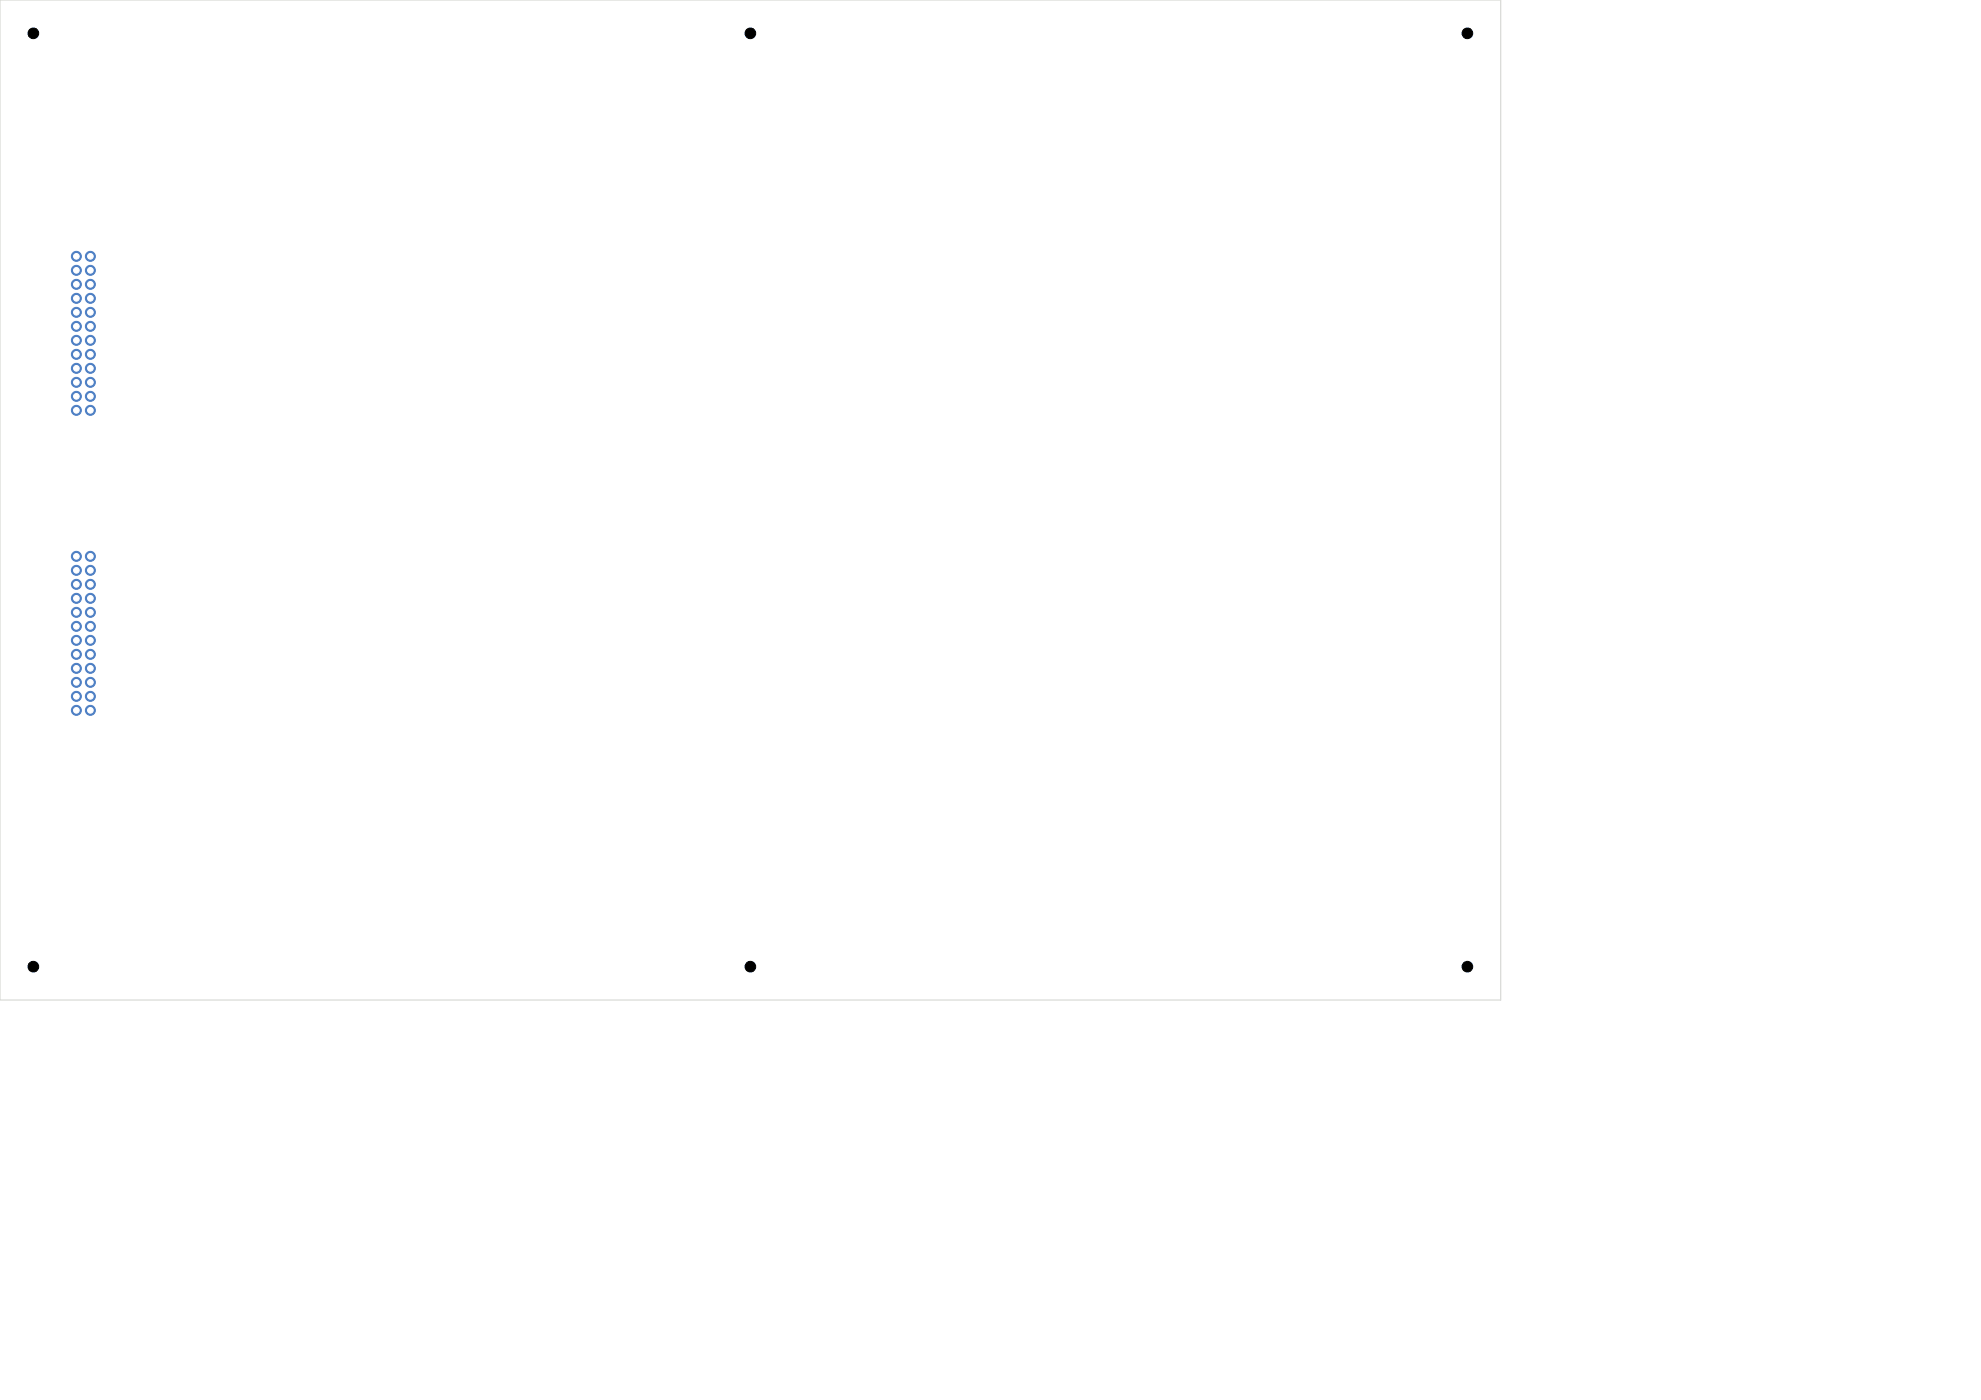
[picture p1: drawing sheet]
<svg xmlns="http://www.w3.org/2000/svg" width="594mm" height="420mm" viewBox="0 0 594 420" stroke-linecap="round" stroke-linejoin="round" font-family="sans-serif">
<g fill="#4d7fc4" stroke="#4d7fc4" stroke-width=".3">
<circle cx="22.9" cy="123.1" r="1.5"/>
<circle cx="22.9" cy="118.9" r="1.5"/>
<circle cx="22.9" cy="114.7" r="1.5"/>
<circle cx="22.9" cy="110.5" r="1.5"/>
<circle cx="22.9" cy="106.3" r="1.5"/>
<circle cx="22.9" cy="102.1" r="1.5"/>
<circle cx="22.9" cy="97.9" r="1.5"/>
<circle cx="22.9" cy="93.7" r="1.5"/>
<circle cx="22.9" cy="89.5" r="1.5"/>
<circle cx="22.9" cy="85.3" r="1.5"/>
<circle cx="22.9" cy="81.1" r="1.5"/>
<circle cx="22.9" cy="76.9" r="1.5"/>
<circle cx="27.1" cy="123.1" r="1.5"/>
<circle cx="27.1" cy="118.9" r="1.5"/>
<circle cx="27.1" cy="114.7" r="1.5"/>
<circle cx="27.1" cy="110.5" r="1.5"/>
<circle cx="27.1" cy="106.3" r="1.5"/>
<circle cx="27.1" cy="102.1" r="1.5"/>
<circle cx="27.1" cy="97.9" r="1.5"/>
<circle cx="27.1" cy="93.7" r="1.5"/>
<circle cx="27.1" cy="89.5" r="1.5"/>
<circle cx="27.1" cy="85.3" r="1.5"/>
<circle cx="27.1" cy="81.1" r="1.5"/>
<circle cx="27.1" cy="76.9" r="1.5"/>
<circle cx="22.9" cy="213.1" r="1.5"/>
<circle cx="22.9" cy="208.9" r="1.5"/>
<circle cx="22.9" cy="204.7" r="1.5"/>
<circle cx="22.9" cy="200.5" r="1.5"/>
<circle cx="22.9" cy="196.3" r="1.5"/>
<circle cx="22.9" cy="192.1" r="1.5"/>
<circle cx="22.9" cy="187.9" r="1.5"/>
<circle cx="22.9" cy="183.7" r="1.5"/>
<circle cx="22.9" cy="179.5" r="1.5"/>
<circle cx="22.9" cy="175.3" r="1.5"/>
<circle cx="22.9" cy="171.1" r="1.5"/>
<circle cx="22.9" cy="166.9" r="1.5"/>
<circle cx="27.1" cy="213.1" r="1.5"/>
<circle cx="27.1" cy="208.9" r="1.5"/>
<circle cx="27.1" cy="204.7" r="1.5"/>
<circle cx="27.1" cy="200.5" r="1.5"/>
<circle cx="27.1" cy="196.3" r="1.5"/>
<circle cx="27.1" cy="192.1" r="1.5"/>
<circle cx="27.1" cy="187.9" r="1.5"/>
<circle cx="27.1" cy="183.7" r="1.5"/>
<circle cx="27.1" cy="179.5" r="1.5"/>
<circle cx="27.1" cy="175.3" r="1.5"/>
<circle cx="27.1" cy="171.1" r="1.5"/>
<circle cx="27.1" cy="166.9" r="1.5"/>
</g>
<path d="M0 0h450v300h-450z" fill="none" stroke="#d0d2cd" stroke-width=".3"/>
<g fill="#000" stroke="#000" stroke-width=".3">
<circle cx="10" cy="10" r="1.6"/>
<circle cx="225" cy="10" r="1.6"/>
<circle cx="440" cy="10" r="1.6"/>
<circle cx="10" cy="290" r="1.6"/>
<circle cx="225" cy="290" r="1.6"/>
<circle cx="440" cy="290" r="1.6"/>
</g>
<g fill="#fff" stroke="#fff" stroke-width=".3">
<circle cx="22.9" cy="123.1" r=".85"/>
<circle cx="22.9" cy="118.9" r=".85"/>
<circle cx="22.9" cy="114.7" r=".85"/>
<circle cx="22.9" cy="110.5" r=".85"/>
<circle cx="22.9" cy="106.3" r=".85"/>
<circle cx="22.9" cy="102.1" r=".85"/>
<circle cx="22.9" cy="97.9" r=".85"/>
<circle cx="22.9" cy="93.7" r=".85"/>
<circle cx="22.9" cy="89.5" r=".85"/>
<circle cx="22.9" cy="85.3" r=".85"/>
<circle cx="22.9" cy="81.1" r=".85"/>
<circle cx="22.9" cy="76.9" r=".85"/>
<circle cx="27.1" cy="123.1" r=".85"/>
<circle cx="27.1" cy="118.9" r=".85"/>
<circle cx="27.1" cy="114.7" r=".85"/>
<circle cx="27.1" cy="110.5" r=".85"/>
<circle cx="27.1" cy="106.3" r=".85"/>
<circle cx="27.1" cy="102.1" r=".85"/>
<circle cx="27.1" cy="97.9" r=".85"/>
<circle cx="27.1" cy="93.7" r=".85"/>
<circle cx="27.1" cy="89.5" r=".85"/>
<circle cx="27.1" cy="85.3" r=".85"/>
<circle cx="27.1" cy="81.1" r=".85"/>
<circle cx="27.1" cy="76.9" r=".85"/>
<circle cx="22.9" cy="213.1" r=".85"/>
<circle cx="22.9" cy="208.9" r=".85"/>
<circle cx="22.9" cy="204.7" r=".85"/>
<circle cx="22.9" cy="200.5" r=".85"/>
<circle cx="22.9" cy="196.3" r=".85"/>
<circle cx="22.9" cy="192.1" r=".85"/>
<circle cx="22.9" cy="187.9" r=".85"/>
<circle cx="22.9" cy="183.7" r=".85"/>
<circle cx="22.9" cy="179.5" r=".85"/>
<circle cx="22.9" cy="175.3" r=".85"/>
<circle cx="22.9" cy="171.1" r=".85"/>
<circle cx="22.9" cy="166.9" r=".85"/>
<circle cx="27.1" cy="213.1" r=".85"/>
<circle cx="27.1" cy="208.9" r=".85"/>
<circle cx="27.1" cy="204.7" r=".85"/>
<circle cx="27.1" cy="200.5" r=".85"/>
<circle cx="27.1" cy="196.3" r=".85"/>
<circle cx="27.1" cy="192.1" r=".85"/>
<circle cx="27.1" cy="187.9" r=".85"/>
<circle cx="27.1" cy="183.7" r=".85"/>
<circle cx="27.1" cy="179.5" r=".85"/>
<circle cx="27.1" cy="175.3" r=".85"/>
<circle cx="27.1" cy="171.1" r=".85"/>
<circle cx="27.1" cy="166.9" r=".85"/>
</g>
</svg>
